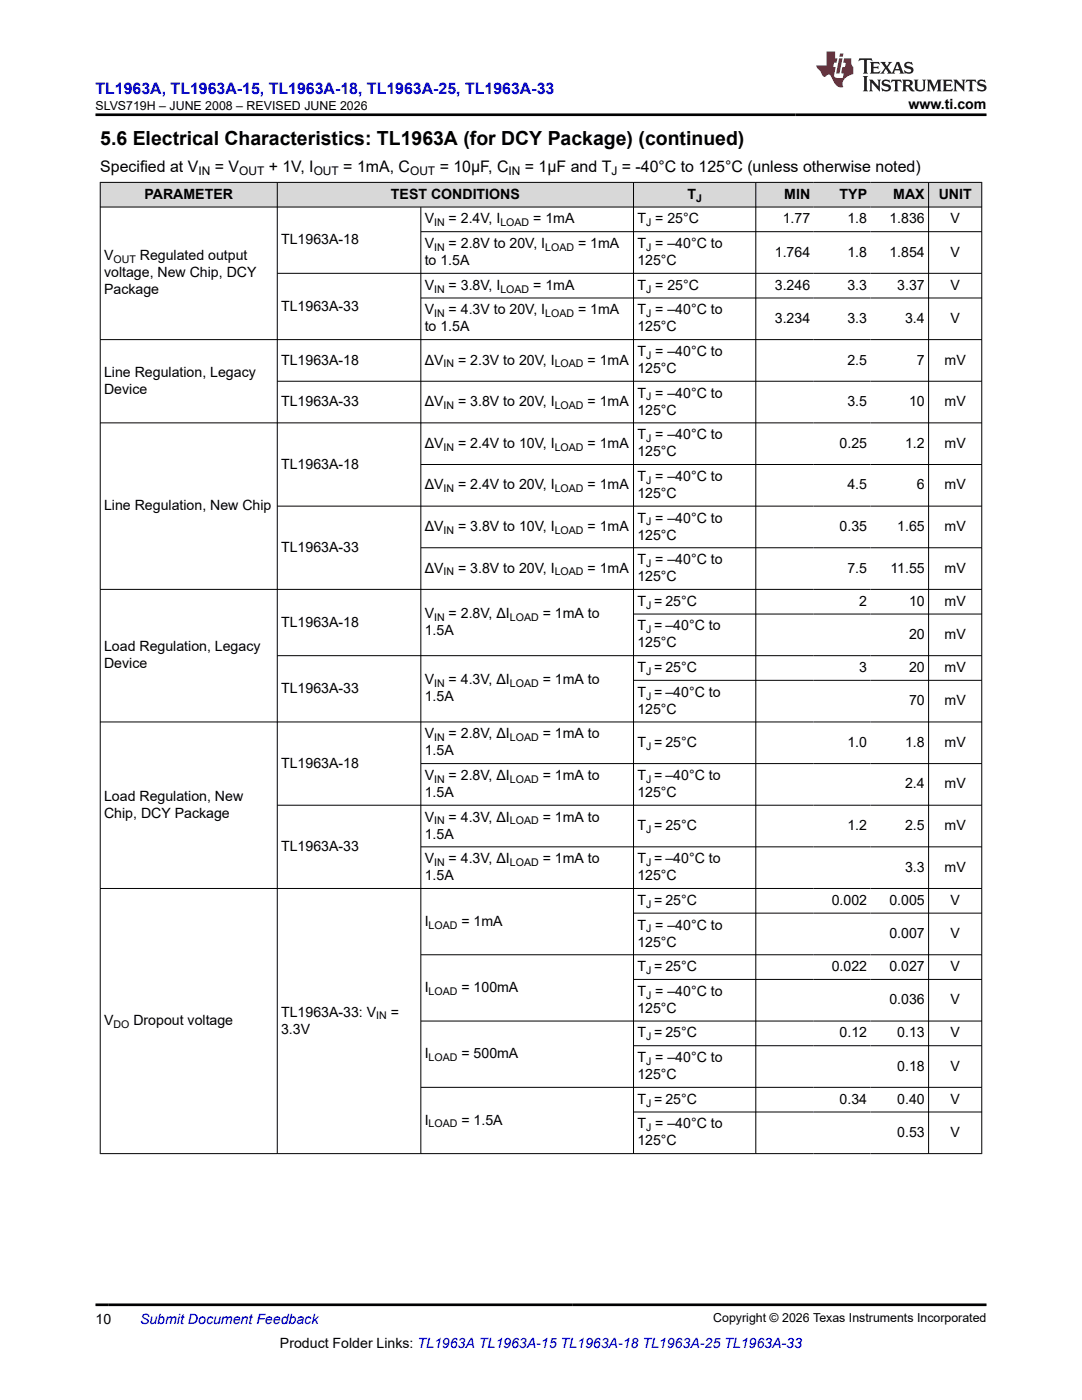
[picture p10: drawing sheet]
<svg xmlns="http://www.w3.org/2000/svg" width="216mm" height="279mm" viewBox="0 0 216 279" stroke-linecap="round" stroke-linejoin="round" font-family="sans-serif">
<defs><g id="words">
<text font-size="3.9" x="20" y="28.8">5.6 Electrical Characteristics: TL1963A (for DCY Package) (continued)</text>
<text font-size="3.2" fill="#00f" x="19" y="18.7">TL1963A, TL1963A-15, TL1963A-18, TL1963A-25, TL1963A-33</text>
<g font-size="3.2">
<text x="20" y="34.3">Specified at V</text>
<text x="42.9" y="34.3">= V</text>
<text x="53.6" y="34.3">+ 1V, I</text>
<text x="68.5" y="34.3">= 1mA, C</text>
<text x="87.7" y="34.3">= 10µF, C</text>
<text x="104.7" y="34.3">= 1µF and T = -40°C to 125°C (unless otherwise noted)</text>
</g>
<g font-size="2.8">
<text x="181.3" y="21.8">www.ti.com</text>
<text x="28.8" y="39.7">PARAMETER</text>
<text x="78" y="39.7">TEST CONDITIONS</text>
<text x="137.2" y="39.7">T</text>
<text x="156.5" y="39.7">MIN</text>
<text x="167.5" y="39.7">TYP</text>
<text x="178.3" y="39.7">MAX</text>
<text x="187.3" y="39.7">UNIT</text>
<text x="84.7" y="44.6">V</text>
<text x="89.5" y="44.6">= 2.4V, I</text>
<text x="106.4" y="44.6">= 1mA</text>
<text x="127.2" y="44.6">T = 25°C</text>
<text x="156.2" y="44.6">1.77</text>
<text x="169.1" y="44.6">1.8</text>
<text x="177.5" y="44.6">1.836</text>
<text x="189.7" y="44.6">V</text>
<text x="20.8" y="52">V</text>
<text x="27.9" y="52">Regulated output</text>
<text x="56.1" y="48.7">TL1963A-18</text>
<text x="84.7" y="52.9">to 1.5A</text>
<text x="84.7" y="49.5">V</text>
<text x="89.5" y="49.5">= 2.8V to 20V, I</text>
<text x="115.3" y="49.5">= 1mA</text>
<text x="127.2" y="49.5">T = –40°C to</text>
<text x="127.2" y="52.9">125°C</text>
<text x="154.6" y="51.2">1.764</text>
<text x="169.1" y="51.2">1.8</text>
<text x="177.5" y="51.2">1.854</text>
<text x="189.7" y="51.2">V</text>
<text x="20.8" y="55.4">voltage, New Chip, DCY</text>
<text x="20.8" y="58.7">Package</text>
<text x="84.7" y="57.8">V</text>
<text x="89.5" y="57.8">= 3.8V, I</text>
<text x="106.4" y="57.8">= 1mA</text>
<text x="127.2" y="57.8">T = 25°C</text>
<text x="154.6" y="57.8">3.246</text>
<text x="169.1" y="57.8">3.3</text>
<text x="179" y="57.8">3.37</text>
<text x="189.7" y="57.8">V</text>
<text x="56.1" y="62">TL1963A-33</text>
<text x="84.7" y="62.7">V</text>
<text x="89.5" y="62.7">= 4.3V to 20V, I</text>
<text x="115.3" y="62.7">= 1mA</text>
<text x="127.2" y="62.7">T = –40°C to</text>
<text x="154.6" y="64.4">3.234</text>
<text x="169.1" y="64.4">3.3</text>
<text x="180.6" y="64.4">3.4</text>
<text x="189.7" y="64.4">V</text>
<text x="84.7" y="66.1">to 1.5A</text>
<text x="127.2" y="66.1">125°C</text>
<text x="127.2" y="71.1">T = –40°C to</text>
<text x="20.8" y="75.2">Line Regulation, Legacy</text>
<text x="56.1" y="72.7">TL1963A-18</text>
<text x="84.7" y="72.7">ΔV</text>
<text x="91.4" y="72.7">= 2.3V to 20V, I</text>
<text x="117.2" y="72.7">= 1mA</text>
<text x="127.2" y="74.4">125°C</text>
<text x="169.1" y="72.7">2.5</text>
<text x="183" y="72.7">7</text>
<text x="188.5" y="72.7">mV</text>
<text x="20.8" y="78.6">Device</text>
<text x="56.1" y="81.1">TL1963A-33</text>
<text x="84.7" y="81.1">ΔV</text>
<text x="91.4" y="81.1">= 3.8V to 20V, I</text>
<text x="117.2" y="81.1">= 1mA</text>
<text x="127.2" y="79.4">T = –40°C to</text>
<text x="127.2" y="82.7">125°C</text>
<text x="169.1" y="81.1">3.5</text>
<text x="181.4" y="81.1">10</text>
<text x="188.5" y="81.1">mV</text>
<text x="84.7" y="89.4">ΔV</text>
<text x="91.4" y="89.4">= 2.4V to 10V, I</text>
<text x="117.2" y="89.4">= 1mA</text>
<text x="127.2" y="87.7">T = –40°C to</text>
<text x="167.5" y="89.4">0.25</text>
<text x="180.6" y="89.4">1.2</text>
<text x="188.5" y="89.4">mV</text>
<text x="56.1" y="93.5">TL1963A-18</text>
<text x="127.2" y="91.1">125°C</text>
<text x="127.2" y="96">T = –40°C to</text>
<text x="20.8" y="101.8">Line Regulation, New Chip</text>
<text x="84.7" y="97.7">ΔV</text>
<text x="91.4" y="97.7">= 2.4V to 20V, I</text>
<text x="117.2" y="97.7">= 1mA</text>
<text x="127.2" y="99.4">125°C</text>
<text x="169.1" y="97.7">4.5</text>
<text x="183" y="97.7">6</text>
<text x="188.5" y="97.7">mV</text>
<text x="84.7" y="106">ΔV</text>
<text x="91.4" y="106">= 3.8V to 10V, I</text>
<text x="117.2" y="106">= 1mA</text>
<text x="127.2" y="104.3">T = –40°C to</text>
<text x="127.2" y="107.7">125°C</text>
<text x="167.5" y="106">0.35</text>
<text x="179" y="106">1.65</text>
<text x="188.5" y="106">mV</text>
<text x="56.1" y="110.1">TL1963A-33</text>
<text x="127.2" y="112.6">T = –40°C to</text>
<text x="84.7" y="114.3">ΔV</text>
<text x="91.4" y="114.3">= 3.8V to 20V, I</text>
<text x="117.2" y="114.3">= 1mA</text>
<text x="127.2" y="116">125°C</text>
<text x="169.1" y="114.3">7.5</text>
<text x="177.7" y="114.3">11.55</text>
<text x="188.5" y="114.3">mV</text>
<text x="56.1" y="125.1">TL1963A-18</text>
<text x="84.7" y="123.4">V</text>
<text x="89.5" y="123.4">= 2.8V, ΔI</text>
<text x="108.3" y="123.4">= 1mA to</text>
<text x="127.2" y="120.9">T = 25°C</text>
<text x="127.2" y="125.8">T = –40°C to</text>
<text x="171.5" y="120.9">2</text>
<text x="181.4" y="120.9">10</text>
<text x="188.5" y="120.9">mV</text>
<text x="20.8" y="130">Load Regulation, Legacy</text>
<text x="84.7" y="126.7">1.5A</text>
<text x="127.2" y="129.2">125°C</text>
<text x="181.4" y="127.5">20</text>
<text x="188.5" y="127.5">mV</text>
<text x="20.8" y="133.4">Device</text>
<text x="84.7" y="136.6">V</text>
<text x="89.5" y="136.6">= 4.3V, ΔI</text>
<text x="108.3" y="136.6">= 1mA to</text>
<text x="127.2" y="134.1">T = 25°C</text>
<text x="171.5" y="134.1">3</text>
<text x="181.4" y="134.1">20</text>
<text x="188.5" y="134.1">mV</text>
<text x="56.1" y="138.3">TL1963A-33</text>
<text x="84.7" y="140">1.5A</text>
<text x="127.2" y="139">T = –40°C to</text>
<text x="127.2" y="142.4">125°C</text>
<text x="181.4" y="140.7">70</text>
<text x="188.5" y="140.7">mV</text>
<text x="84.7" y="147.4">V</text>
<text x="89.5" y="147.4">= 2.8V, ΔI</text>
<text x="108.3" y="147.4">= 1mA to</text>
<text x="127.2" y="149.1">T = 25°C</text>
<text x="169.1" y="149.1">1.0</text>
<text x="180.6" y="149.1">1.8</text>
<text x="188.5" y="149.1">mV</text>
<text x="56.1" y="153.2">TL1963A-18</text>
<text x="84.7" y="155.7">V</text>
<text x="84.7" y="150.7">1.5A</text>
<text x="89.5" y="155.7">= 2.8V, ΔI</text>
<text x="108.3" y="155.7">= 1mA to</text>
<text x="127.2" y="155.7">T = –40°C to</text>
<text x="20.8" y="159.8">Load Regulation, New</text>
<text x="84.7" y="159.1">1.5A</text>
<text x="127.2" y="159.1">125°C</text>
<text x="180.6" y="157.4">2.4</text>
<text x="188.5" y="157.4">mV</text>
<text x="20.8" y="163.2">Chip, DCY Package</text>
<text x="84.7" y="164">V</text>
<text x="84.7" y="167.4">1.5A</text>
<text x="89.5" y="164">= 4.3V, ΔI</text>
<text x="108.3" y="164">= 1mA to</text>
<text x="127.2" y="165.7">T = 25°C</text>
<text x="169.1" y="165.7">1.2</text>
<text x="180.6" y="165.7">2.5</text>
<text x="188.5" y="165.7">mV</text>
<text x="56.1" y="169.8">TL1963A-33</text>
<text x="84.7" y="172.3">V</text>
<text x="89.5" y="172.3">= 4.3V, ΔI</text>
<text x="108.3" y="172.3">= 1mA to</text>
<text x="127.2" y="172.3">T = –40°C to</text>
<text x="180.6" y="174">3.3</text>
<text x="188.5" y="174">mV</text>
<text x="84.7" y="175.7">1.5A</text>
<text x="127.2" y="175.7">125°C</text>
<text x="84.7" y="184.7">I</text>
<text x="92.1" y="184.7">= 1mA</text>
<text x="127.2" y="180.6">T = 25°C</text>
<text x="127.2" y="185.5">T = –40°C to</text>
<text x="166" y="180.6">0.002</text>
<text x="177.5" y="180.6">0.005</text>
<text x="189.7" y="180.6">V</text>
<text x="127.2" y="188.9">125°C</text>
<text x="177.5" y="187.2">0.007</text>
<text x="189.7" y="187.2">V</text>
<text x="84.7" y="198">I</text>
<text x="92.1" y="198">= 100mA</text>
<text x="127.2" y="193.8">T = 25°C</text>
<text x="166" y="193.8">0.022</text>
<text x="177.5" y="193.8">0.027</text>
<text x="189.7" y="193.8">V</text>
<text x="56.1" y="202.9">TL1963A-33: V</text>
<text x="78" y="202.9">=</text>
<text x="127.2" y="198.7">T = –40°C to</text>
<text x="127.2" y="202.1">125°C</text>
<text x="177.5" y="200.4">0.036</text>
<text x="189.7" y="200.4">V</text>
<text x="20.8" y="204.6">V</text>
<text x="26.6" y="204.6">Dropout voltage</text>
<text x="56.1" y="206.3">3.3V</text>
<text x="127.2" y="207">T = 25°C</text>
<text x="167.5" y="207">0.12</text>
<text x="179" y="207">0.13</text>
<text x="189.7" y="207">V</text>
<text x="84.7" y="211.2">I</text>
<text x="92.1" y="211.2">= 500mA</text>
<text x="127.2" y="212">T = –40°C to</text>
<text x="127.2" y="215.4">125°C</text>
<text x="179" y="213.7">0.18</text>
<text x="189.7" y="213.7">V</text>
<text x="127.2" y="220.3">T = 25°C</text>
<text x="167.5" y="220.3">0.34</text>
<text x="179" y="220.3">0.40</text>
<text x="189.7" y="220.3">V</text>
<text x="84.7" y="224.4">I</text>
<text x="92.1" y="224.4">= 1.5A</text>
<text x="127.2" y="225.2">T = –40°C to</text>
<text x="179" y="226.9">0.53</text>
<text x="189.7" y="226.9">V</text>
<text x="127.2" y="228.6">125°C</text>
<text x="19" y="264.2">10</text>
<text x="55.9" y="269">Product Folder Links: TL1963A TL1963A-15 TL1963A-18 TL1963A-25 TL1963A-33</text>
</g>
<text font-size="2.8" fill="#00f" x="27.9" y="264.2">Submit Document Feedback</text>
<g font-size="2.5">
<text x="19.1" y="21.9">SLVS719H – JUNE 2008 – REVISED JUNE 2026</text>
<text x="142.3" y="263.9">Copyright © 2026 Texas Instruments Incorporated</text>
</g>
<g font-size="2.4">
<text x="39.6" y="34.9">IN</text>
<text x="47.7" y="34.9">OUT</text>
<text x="62.6" y="34.9">OUT</text>
<text x="81.8" y="34.9">OUT</text>
<text x="101.5" y="34.9">IN</text>
<text x="122" y="34.9">J</text>
</g>
<g font-size="2.1">
<text x="138.9" y="40.2">J</text>
<text x="86.6" y="45.2">IN</text>
<text x="99.9" y="45.2">LOAD</text>
<text x="128.9" y="45.2">J</text>
<text x="22.6" y="52.5">OUT</text>
<text x="86.6" y="50.1">IN</text>
<text x="108.8" y="50.1">LOAD</text>
<text x="128.9" y="50.1">J</text>
<text x="86.6" y="58.4">IN</text>
<text x="99.9" y="58.4">LOAD</text>
<text x="128.9" y="58.4">J</text>
<text x="86.6" y="63.3">IN</text>
<text x="108.8" y="63.3">LOAD</text>
<text x="128.9" y="63.3">J</text>
<text x="128.9" y="71.6">J</text>
<text x="88.5" y="73.3">IN</text>
<text x="110.7" y="73.3">LOAD</text>
<text x="88.5" y="81.6">IN</text>
<text x="110.7" y="81.6">LOAD</text>
<text x="128.9" y="79.9">J</text>
<text x="88.5" y="89.9">IN</text>
<text x="110.7" y="89.9">LOAD</text>
<text x="128.9" y="88.2">J</text>
<text x="88.5" y="98.2">IN</text>
<text x="110.7" y="98.2">LOAD</text>
<text x="128.9" y="96.5">J</text>
<text x="88.5" y="106.5">IN</text>
<text x="110.7" y="106.5">LOAD</text>
<text x="128.9" y="104.8">J</text>
<text x="128.9" y="113.2">J</text>
<text x="88.5" y="114.8">IN</text>
<text x="110.7" y="114.8">LOAD</text>
<text x="86.6" y="123.9">IN</text>
<text x="101.7" y="123.9">LOAD</text>
<text x="128.9" y="121.5">J</text>
<text x="128.9" y="126.4">J</text>
<text x="86.6" y="137.2">IN</text>
<text x="101.7" y="137.2">LOAD</text>
<text x="128.9" y="134.7">J</text>
<text x="128.9" y="139.6">J</text>
<text x="86.6" y="147.9">IN</text>
<text x="101.7" y="147.9">LOAD</text>
<text x="128.9" y="149.6">J</text>
<text x="86.6" y="156.2">IN</text>
<text x="101.7" y="156.2">LOAD</text>
<text x="128.9" y="156.2">J</text>
<text x="86.6" y="164.5">IN</text>
<text x="101.7" y="164.5">LOAD</text>
<text x="128.9" y="166.2">J</text>
<text x="86.6" y="172.8">IN</text>
<text x="101.7" y="172.8">LOAD</text>
<text x="128.9" y="172.8">J</text>
<text x="85.5" y="185.3">LOAD</text>
<text x="128.9" y="181.2">J</text>
<text x="128.9" y="186.1">J</text>
<text x="128.9" y="194.4">J</text>
<text x="75.1" y="203.5">IN</text>
<text x="85.5" y="198.5">LOAD</text>
<text x="128.9" y="199.3">J</text>
<text x="22.6" y="205.2">DO</text>
<text x="128.9" y="207.6">J</text>
<text x="85.5" y="211.8">LOAD</text>
<text x="128.9" y="212.5">J</text>
<text x="128.9" y="220.8">J</text>
<text x="85.5" y="225">LOAD</text>
<text x="128.9" y="225.8">J</text>
</g>
</g></defs>
<g fill="#d8d8d8">
<path d="M20 36.4h175.9v4.9h-175.9z" fill-rule="evenodd"/>
<path d="M20.1 36.5h35.2v4.8h-35.2z" fill-rule="evenodd"/>
<path d="M55.4 36.5h70.9v4.8h-70.9z" fill-rule="evenodd"/>
<path d="M126.5 36.5h24.2v4.8h-24.2z" fill-rule="evenodd"/>
<path d="M150.9 36.5h11.5v4.8h-11.5z" fill-rule="evenodd"/>
<path d="M162.4 36.5h11.3v4.8h-11.3z" fill-rule="evenodd"/>
<path d="M173.7 36.5h11.5v4.8h-11.5z" fill-rule="evenodd"/>
<path d="M185.4 36.5h10.4v4.8h-10.4z" fill-rule="evenodd"/>
</g>
<g fill="none" stroke="#000" stroke-width=".2">
<path d="M19.9 36.4h176.1M20 36.3v194M55.3 36.3v194M126.4 36.3v194M150.8 36.3v194M185.3 36.3v194M195.9 36.3v194M19.9 41.3h176.1M55.3 54.5h140.7M84 41.3v189M84 46.2h112M84 59.5h112"/>
<path d="M19.9 67.8h176.1M55.3 76.1h140.7M84 92.7h112M196 84.4h-176.1M19.9 117.6h176.1M55.3 101h140.7M84 109.3h112M55.3 130.9h140.7M126.4 122.5h69.6M126.4 135.8h69.6M19.9 144.1h176.1M84 152.4h112"/>
<path d="M19.9 177.3h176.1M55.3 160.7h140.7M84 169h112M84 190.5h112M126.4 182.2h69.6M126.4 195.5h69.6M84 203.8h112M84 217h112M126.4 208.7h69.6M19.9 230.2h176.1M126.4 221.9h69.6"/>
</g>
<path d="M171.5 11.6l-.2 .6 .5-.2h.6v.1v2.2l-.2 .4h1l-.2-.4v-2.2v-.1h.5l.6 .2-.2-.6zM173.6 12.4l.2 .3v1.6l-.2 .4h1.9l.1-.6a1.08 1.08 0 0 1-1.3 .2v-.7h.6l.4 .2v-.7l-.4 .2h-.6v-.5l.2-.2a1 1 0 0 1 1 .3l-.1-.5zM175.7 12.4l.9 1.1-1 1.2h.9l-.2-.2 .5-.8 .4 .8-.2 .2h1.6l-.2-.2 .2-.5h.9l.1 .5-.1 .2h.9l-.2-.4-.8-1.9h-.5l-.9 2.1-.9-1.1 .9-1h-.8l.2 .2-.4 .6-.4-.6 .2-.2zM179 12.8l.4 1h-.7zM180.7 12.5a.65 .65 0 0 0-.2 .7 .65 .65 0 0 0 .6 .5l.6 .1 .1 .3a.79 .79 0 0 1-.7 .4 .79 .79 0 0 1-.7-.5l.1 .7 .2-.1a.93 .93 0 0 0 1.1 0 .93 .93 0 0 0 .4-.9 1.46 1.46 0 0 0-1.2-.6l-.1-.3a1.09 1.09 0 0 1 1.2 .2l-.2-.6-.1 .1-.5-.2zM172.2 15.2l.2 .4v2.2l-.2 .4h1l-.2-.4v-2.2l.2-.4zM173.4 15.9l.2 .4v1.5l-.2 .4h.8l-.3-.4 .1-1.3 1.6 1.8v-2l.2-.4h-.7l.1 .2 .1 1.1-1.2-1.3zM176.2 16a.65 .65 0 0 0-.2 .8 .65 .65 0 0 0 .6 .4l.6 .2 .1 .2a.79 .79 0 0 1-.7 .4 .79 .79 0 0 1-.7-.5l.1 .7 .2-.1a.93 .93 0 0 0 1.1 .1 .93 .93 0 0 0 .4-1 1.46 1.46 0 0 0-1.2-.5l-.1-.4a1.09 1.09 0 0 1 1.2 .2l-.1-.6-.2 .1-.5-.1zM177.9 15.9l-.1 .6a.63 .63 0 0 1 .8-.3v1.6l-.3 .4h1l-.2-.4v-1.6a.66 .66 0 0 1 .8 .3l-.1-.6zM180 15.9l.2 .4v1.5l-.2 .4h1l-.2-.2-.1-.7h.5l.1 .2a.79 .79 0 0 0 1.2 .6l-1-.9a.61 .61 0 0 0 .6-.6 .61 .61 0 0 0-.5-.7zM180.8 16.2h.1a.47 .47 0 0 1 .5 .1 .47 .47 0 0 1 .1 .5l-.1 .1-.7 .1zM182.3 15.9l.2 .2a2.27 2.27 0 0 0 .4 2 1.04 1.04 0 0 0 1.7-.7v-1.3l.2-.2h-.8l.2 .4v1.1a.6 .6 0 0 1-.6 .6 .6 .6 0 0 1-.6-.6v-1.1l.3-.4zM184.9 15.9l.2 .4v1.5l-.2 .4h.8l-.3-.4v-1.4l.9 1.9 .9-1.9v1.4l-.3 .4h1l-.2-.4v-1.5l.2-.4h-.8l-.7 1.5-.6-1.5zM188.1 15.9l.2 .4v1.5l-.2 .4h1.9l.1-.6a1.09 1.09 0 0 1-1.3 .2v-.7h.6l.4 .2v-.6l-.4 .2h-.6v-.6l.2-.1a1.01 1.01 0 0 1 1 .3l-.1-.6zM190.2 15.9l.3 .4v1.5l-.3 .4h.8l-.2-.4v-1.3l1.6 1.8v-2l.2-.4h-.7l.2 .2v1.1l-1.2-1.3zM192.8 15.9l-.1 .6a.63 .63 0 0 1 .8-.3v1.6l-.3 .4h1l-.2-.4v-1.6a.66 .66 0 0 1 .8 .3l-.1-.6zM195.2 16a.65 .65 0 0 0-.2 .8 .65 .65 0 0 0 .6 .4l.6 .2 .2 .2a.79 .79 0 0 1-.7 .4 .79 .79 0 0 1-.7-.5l.1 .7 .2-.1a.93 .93 0 0 0 1 .1 .93 .93 0 0 0 .5-1 1.46 1.46 0 0 0-1.3-.5v-.4a1.09 1.09 0 0 1 1.2 .2l-.2-.6-.2 .1-.5-.1z" fill="#231f20"/>
<path d="M164.9 10.3v2.7h-2l.1 .4 .8 1a.95 .95 0 0 0 1 .9 .59 .59 0 0 1 .5-.4 .59 .59 0 0 1 .5 .3l.4 .8a1.59 1.59 0 0 0 2.1 1.4 1.61 1.61 0 0 1 1-2.3l1-.3-.1-1.5a1.59 1.59 0 0 1-.3-1.7h-1.5l-.2 .9h.6l-.2 .9h-.5l-.2 .9v.3l.4 .1-.1 .9h-.7a.73 .73 0 0 1-1-.7l.3-1.5h-.5l.1-.9h.5l.2-.9h-.5v-1.3zM167.4 11.6l-.6 3.1h.7l.6-3.1zM167.6 10.7l-.1 .6h.7l.1-.6z" fill="#ed1c24"/>
<path d="M19 22.9h177.8M19 260.4h177.8" fill="none" stroke="#000" stroke-width=".53"/>
<use href="#words"/>
</svg>
